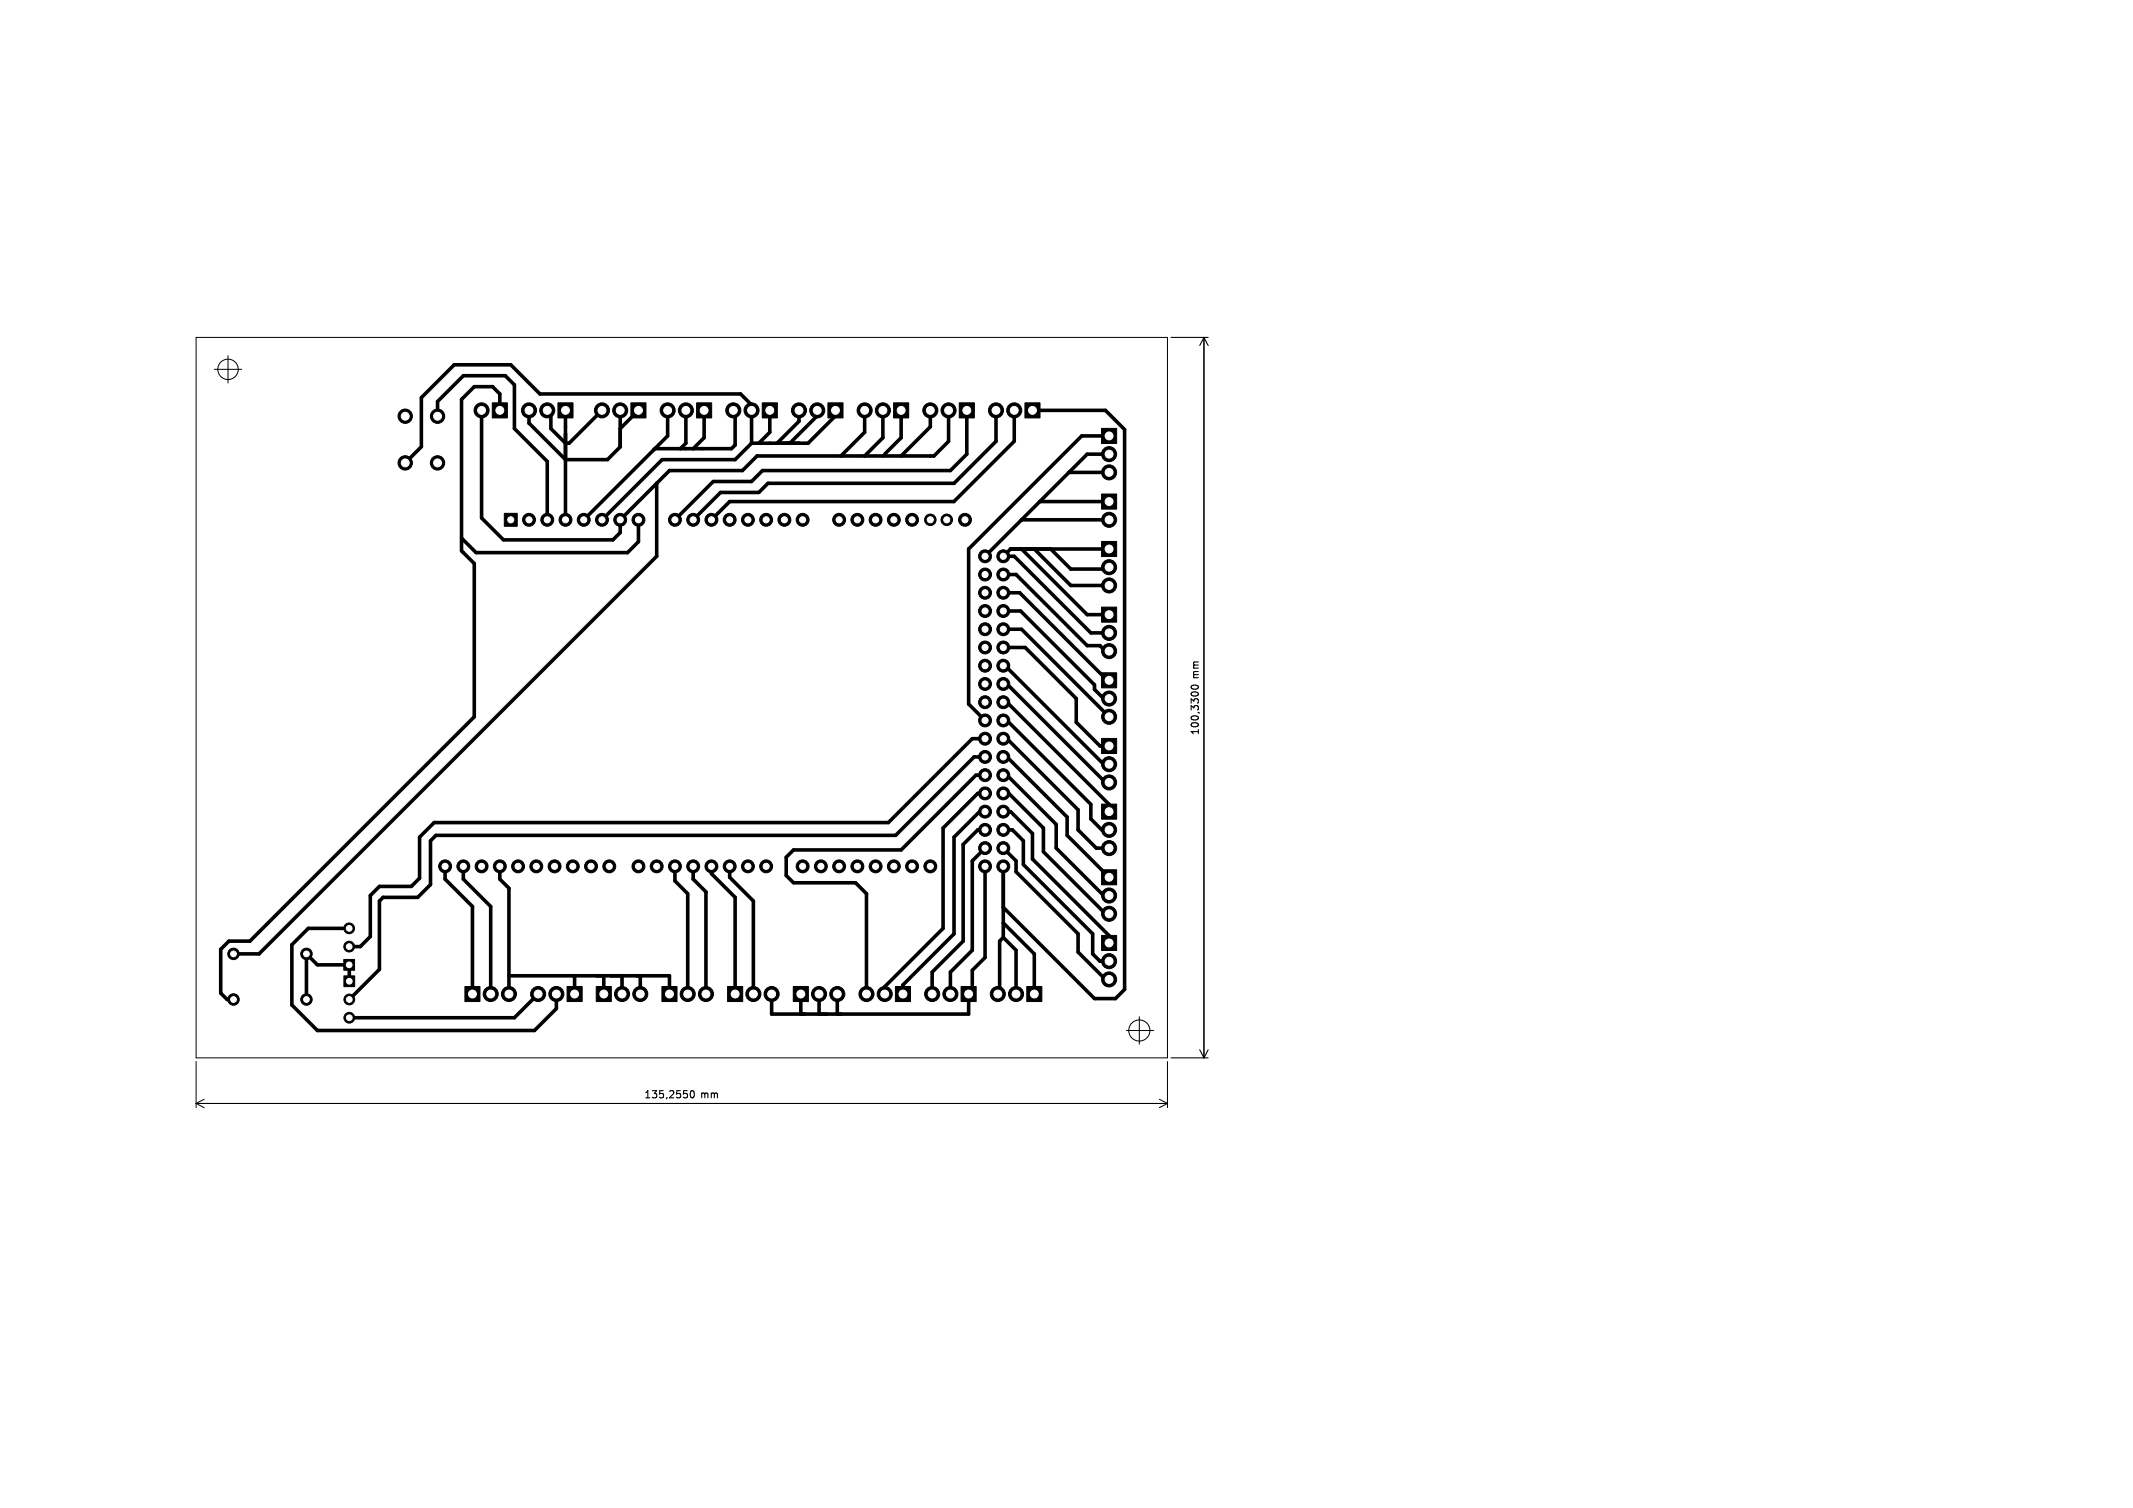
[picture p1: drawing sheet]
<svg xmlns="http://www.w3.org/2000/svg" width="297mm" height="210mm" viewBox="0 0 297 210" stroke-linecap="round" stroke-linejoin="round" font-family="sans-serif">
<defs><g id="words">
<g font-size="1.4">
<text x="167.2" y="94.5" transform="rotate(-90 167.2 94.5)">mm</text>
<text x="167.2" y="102.4" transform="rotate(-90 167.2 102.4)">100,3300</text>
<text x="89.6" y="153.2">135,2550</text>
<text x="97.6" y="153.2">mm</text>
</g>
</g></defs>
<g fill="#000" stroke="#000" stroke-width=".14">
<path d="M68.5 56.1h2.1v2.1h-2.1zM77.7 56.1h2.1v2.1h-2.1zM87.8 56.1h2.2v2.1h-2.2zM97 56.1h2.1v2.1h-2.1zM106.1 56.1h2.1v2.1h-2.1zM115.3 56.1h2.1v2.1h-2.1zM124.4 56.1h2.1v2.1h-2.1zM133.6 56.1h2.1v2.1h-2.1zM142.7 56.1h2.1v2.1h-2.1zM153.4 59.7h2.1v2.1h-2.1zM70.2 71.5h1.8v1.8h-1.8zM153.4 68.8h2.1v2.1h-2.1z"/>
<path d="M153.4 75.4h2.1v2.1h-2.1zM153.4 93.7h2.1v2.1h-2.1zM153.4 84.5h2.1v2.1h-2.1zM153.4 102.8h2.1v2.1h-2.1zM153.4 112h2.1v2.1h-2.1zM47.9 135.9h1.5v1.5h-1.5zM47.9 133.6h1.5v1.5h-1.5zM64.7 137.4h2.1v2.1h-2.1zM79 137.4h2.1v2.1h-2.1zM83 137.4h2.1v2.1h-2.1zM92.2 137.4h2.1v2.1h-2.1zM101.3 137.4h2.1v2.1h-2.1z"/>
<path d="M110.5 137.4h2.1v2.1h-2.1zM124.7 137.4h2.1v2.1h-2.1zM133.8 137.4h2.1v2.1h-2.1zM143 137.4h2.1v2.1h-2.1zM153.4 121.1h2.1v2.1h-2.1zM153.4 130.3h2.1v2.1h-2.1z"/>
<circle cx="56.4" cy="58" r="1"/>
<circle cx="60.9" cy="58" r="1"/>
<circle cx="67.1" cy="57.1" r="1.05"/>
<circle cx="73.7" cy="57.1" r="1.05"/>
<circle cx="76.2" cy="57.1" r="1.05"/>
<circle cx="83.8" cy="57.1" r="1.05"/>
<circle cx="86.4" cy="57.1" r="1.05"/>
<circle cx="93" cy="57.1" r="1.05"/>
<circle cx="95.5" cy="57.1" r="1.05"/>
<circle cx="102.1" cy="57.1" r="1.05"/>
<circle cx="104.6" cy="57.1" r="1.05"/>
<circle cx="111.3" cy="57.1" r="1.05"/>
<circle cx="113.8" cy="57.1" r="1.05"/>
<circle cx="120.4" cy="57.1" r="1.05"/>
<circle cx="122.9" cy="57.1" r="1.05"/>
<circle cx="129.5" cy="57.1" r="1.05"/>
<circle cx="132.1" cy="57.1" r="1.05"/>
<circle cx="138.7" cy="57.1" r="1.05"/>
<circle cx="141.2" cy="57.1" r="1.05"/>
<circle cx="56.4" cy="64.5" r="1"/>
<circle cx="60.9" cy="64.5" r="1"/>
<circle cx="73.7" cy="72.4" r=".9"/>
<circle cx="76.2" cy="72.4" r=".9"/>
<circle cx="78.7" cy="72.4" r=".9"/>
<circle cx="81.3" cy="72.4" r=".9"/>
<circle cx="83.8" cy="72.4" r=".9"/>
<circle cx="86.4" cy="72.4" r=".9"/>
<circle cx="88.9" cy="72.4" r=".9"/>
<circle cx="94" cy="72.4" r=".9"/>
<circle cx="96.5" cy="72.4" r=".9"/>
<circle cx="99.1" cy="72.4" r=".9"/>
<circle cx="101.6" cy="72.4" r=".9"/>
<circle cx="104.1" cy="72.4" r=".9"/>
<circle cx="106.7" cy="72.4" r=".9"/>
<circle cx="109.2" cy="72.4" r=".9"/>
<circle cx="111.8" cy="72.4" r=".9"/>
<circle cx="116.8" cy="72.4" r=".9"/>
<circle cx="119.4" cy="72.4" r=".9"/>
<circle cx="121.9" cy="72.4" r=".9"/>
<circle cx="124.5" cy="72.4" r=".9"/>
<circle cx="127" cy="72.4" r=".9"/>
<circle cx="129.5" cy="72.4" r=".8"/>
<circle cx="131.8" cy="72.4" r=".8"/>
<circle cx="134.4" cy="72.4" r=".9"/>
<circle cx="137.2" cy="77.5" r=".9"/>
<circle cx="139.7" cy="77.5" r=".9"/>
<circle cx="154.4" cy="79" r="1.05"/>
<circle cx="154.4" cy="65.8" r="1.05"/>
<circle cx="154.4" cy="63.2" r="1.05"/>
<circle cx="154.4" cy="72.4" r="1.05"/>
<circle cx="137.2" cy="80" r=".9"/>
<circle cx="137.2" cy="97.8" r=".9"/>
<circle cx="137.2" cy="90.2" r=".9"/>
<circle cx="137.2" cy="92.7" r=".9"/>
<circle cx="137.2" cy="82.5" r=".9"/>
<circle cx="137.2" cy="95.2" r=".9"/>
<circle cx="137.2" cy="85.1" r=".9"/>
<circle cx="137.2" cy="87.6" r=".9"/>
<circle cx="139.7" cy="97.8" r=".9"/>
<circle cx="139.7" cy="95.2" r=".9"/>
<circle cx="139.7" cy="85.1" r=".9"/>
<circle cx="139.7" cy="87.6" r=".9"/>
<circle cx="139.7" cy="82.5" r=".9"/>
<circle cx="139.7" cy="92.7" r=".9"/>
<circle cx="139.7" cy="90.2" r=".9"/>
<circle cx="139.7" cy="80" r=".9"/>
<circle cx="154.4" cy="99.8" r="1.05"/>
<circle cx="154.4" cy="90.7" r="1.05"/>
<circle cx="154.4" cy="88.1" r="1.05"/>
<circle cx="154.4" cy="81.5" r="1.05"/>
<circle cx="154.4" cy="97.3" r="1.05"/>
<circle cx="137.2" cy="113" r=".9"/>
<circle cx="137.2" cy="110.5" r=".9"/>
<circle cx="137.2" cy="102.9" r=".9"/>
<circle cx="137.2" cy="100.3" r=".9"/>
<circle cx="137.2" cy="107.9" r=".9"/>
<circle cx="137.2" cy="115.6" r=".9"/>
<circle cx="137.2" cy="105.4" r=".9"/>
<circle cx="137.2" cy="118.1" r=".9"/>
<circle cx="139.7" cy="105.4" r=".9"/>
<circle cx="139.7" cy="110.5" r=".9"/>
<circle cx="139.7" cy="107.9" r=".9"/>
<circle cx="139.7" cy="115.6" r=".9"/>
<circle cx="139.7" cy="113" r=".9"/>
<circle cx="139.7" cy="102.9" r=".9"/>
<circle cx="139.7" cy="118.1" r=".9"/>
<circle cx="139.7" cy="100.3" r=".9"/>
<circle cx="154.4" cy="115.6" r="1.05"/>
<circle cx="154.4" cy="109" r="1.05"/>
<circle cx="154.4" cy="118.1" r="1.05"/>
<circle cx="154.4" cy="106.4" r="1.05"/>
<circle cx="32.5" cy="139.2" r=".8"/>
<circle cx="32.5" cy="132.8" r=".8"/>
<circle cx="42.7" cy="139.2" r=".8"/>
<circle cx="42.7" cy="132.8" r=".8"/>
<circle cx="48.6" cy="129.3" r=".75"/>
<circle cx="48.6" cy="131.8" r=".75"/>
<circle cx="48.6" cy="139.2" r=".75"/>
<circle cx="62" cy="120.6" r=".9"/>
<circle cx="64.5" cy="120.6" r=".9"/>
<circle cx="67.1" cy="120.6" r=".9"/>
<circle cx="68.3" cy="138.4" r="1.05"/>
<circle cx="69.6" cy="120.6" r=".9"/>
<circle cx="70.9" cy="138.4" r="1.05"/>
<circle cx="72.1" cy="120.6" r=".9"/>
<circle cx="74.7" cy="120.6" r=".9"/>
<circle cx="74.9" cy="138.4" r="1.05"/>
<circle cx="77.2" cy="120.6" r=".9"/>
<circle cx="77.5" cy="138.4" r="1.05"/>
<circle cx="79.8" cy="120.6" r=".9"/>
<circle cx="82.3" cy="120.6" r=".9"/>
<circle cx="84.8" cy="120.6" r=".9"/>
<circle cx="86.6" cy="138.4" r="1.05"/>
<circle cx="88.9" cy="120.6" r=".9"/>
<circle cx="89.2" cy="138.4" r="1.05"/>
<circle cx="91.4" cy="120.6" r=".9"/>
<circle cx="94" cy="120.6" r=".9"/>
<circle cx="95.8" cy="138.4" r="1.05"/>
<circle cx="96.5" cy="120.6" r=".9"/>
<circle cx="98.3" cy="138.4" r="1.05"/>
<circle cx="99.1" cy="120.6" r=".9"/>
<circle cx="101.6" cy="120.6" r=".9"/>
<circle cx="104.1" cy="120.6" r=".9"/>
<circle cx="104.9" cy="138.4" r="1.05"/>
<circle cx="106.7" cy="120.6" r=".9"/>
<circle cx="107.4" cy="138.4" r="1.05"/>
<circle cx="111.8" cy="120.6" r=".9"/>
<circle cx="114" cy="138.4" r="1.05"/>
<circle cx="114.3" cy="120.6" r=".9"/>
<circle cx="116.6" cy="138.4" r="1.05"/>
<circle cx="116.8" cy="120.6" r=".9"/>
<circle cx="119.4" cy="120.6" r=".9"/>
<circle cx="120.6" cy="138.4" r="1.05"/>
<circle cx="121.9" cy="120.6" r=".9"/>
<circle cx="123.2" cy="138.4" r="1.05"/>
<circle cx="124.5" cy="120.6" r=".9"/>
<circle cx="127" cy="120.6" r=".9"/>
<circle cx="129.5" cy="120.6" r=".9"/>
<circle cx="129.8" cy="138.4" r="1.05"/>
<circle cx="132.3" cy="138.4" r="1.05"/>
<circle cx="137.2" cy="120.6" r=".9"/>
<circle cx="138.9" cy="138.4" r="1.05"/>
<circle cx="139.7" cy="120.6" r=".9"/>
<circle cx="141.5" cy="138.4" r="1.05"/>
<circle cx="154.4" cy="124.7" r="1.05"/>
<circle cx="154.4" cy="127.3" r="1.05"/>
<circle cx="154.4" cy="136.4" r="1.05"/>
<circle cx="154.4" cy="133.9" r="1.05"/>
<circle cx="48.6" cy="141.7" r=".75"/>
</g>
<g fill="none" stroke="#000" stroke-width=".5">
<path d="M60.9 58v-2.1l3.6-3.6h5.9l1.2 1.3v6.1l4.6 4.6v8.1M67.1 57.2v14.9l3 3.1h15.2l1.1-1v-1.8l6.8-6.9h10.2l2-2h24.6l2.1-2v-4.3M69.6 57.2v-2.3l-1-1.1h-2.6l-1.7 1.8v21.1l1.7 1.8v21.3l-31.2 31.3h-2.9l-1.2 1.1v6.1l.9 .9h.9M73.7 57.2v1.7l5 5.1h5.9l1.8-1.8v-5M76.2 57.2l.5 .5v2l2 2h.5l4.6-4.5M78.7 57.2v15.2M88.9 57.2l-2.5 2.5M93 57.2v3.5l-11.7 11.7M95.5 57.2v4.5l-.8 .8M98 57.2v3.8l-1.5 1.5M102.1 57.2l.3 .2v4.6l-.5 .5h-10.7M107.2 57.2v3l-1.5 1.5"/>
<path d="M111.3 57.2v1.5l-3.1 3M113.8 57.2v.7l-3.8 3.8M116.3 57.2v.7l-3.8 3.8h-7.9M120.4 57.2v3l-3.3 3.3M122.9 57.2v3.8l-2.5 2.5M125.5 57.2v3.8l-2.3 2.2M129.5 57.2v2.2l-4 4.1M134.6 57.2v6l-2.3 2.3h-26.1l-1.6 1.6h-5.3l-5.3 5.3M138.7 57.2v4.3l-5.9 5.8h-25.9l-1.2 1.3h-5.4l-3.8 3.8M141.2 57.2v4.3l-8.4 8.4h-31.2l-2.5 2.5M143.8 57.2h10.1l2.7 2.6v78l-1.3 1.3h-2.9l-12.7-12.7M88.9 72.4v3l-1.5 1.6h-21.1l-2-2.1"/>
<path d="M91.4 67.3v10.2l-55.3 55.3h-3.6M104.6 61.7l-2.2 2.3h-10.2l-8.4 8.4M104.6 61.7v-5.3l-1.5-1.5h-27.9l-4.1-4.1h-7.9l-4.5 4.6v6.8l-2.3 2.3M142.2 72.4h12.2M142.2 76.5l9.2 9.1h3M144 76.5l5.1 5h5.3M144.8 69.9h9.6M146.3 76.5l2.8 2.7h5.1l.2-.2M148.8 65.8h5.6M154.4 60.7h-3.8l-15.7 15.8v21.5l2.3 2.3M154.4 63.2h-3l-14.2 14.3M154.4 76.5h-13.7l-1 1h1.5l10.7 10.6h2.5"/>
<path d="M139.7 97.8h.5l14.2 14.2v1M139.7 95.3h.5l13.7 13.7h.5M139.7 92.7h.3l13.7 13.7h.7M139.7 90.2h3l7.2 7.1v3.3l3.3 3.3h1.2M139.7 87.6h2.5l12.2 12.2M139.7 85.1h2.4l10.3 10.3v.6l1.3 1.3h.7M139.7 82.6h2.3l12.2 12.1h.2M139.7 80h1.8l9.9 9.9h1.8l.7 .8h.5M137.2 118.1l-1.8 1.8v12.4l-3.1 3.1v3M137.2 115.6h-1.1l-2 2v13.5l-4.3 4.3v3M137.2 113h-.8l-3.6 3.6v13.4l-7.1 7.2v1.2M137.2 110.5h-1.1l-4.8 4.8v14l-8.1 8.1v1"/>
<path d="M137.2 108h-1.3l-10.4 10.4h-15l-1 1v2.5l1 1h8.6l1.5 1.6v13.9M137.2 105.4h-1.6l-10.9 10.9h-64l-.8 .8v6.1l-1.7 1.8h-4.9l-.5 .5v9.5l-4.2 4.2M137.2 102.9h-1.8l-11.7 11.7h-63.2l-2.1 2v5.7l-1.1 1.1h-4.5l-1.2 1.3v5.7l-1.4 1.4h-1.6M139.7 118.1l1.8 1.8v1.5l8.6 8.6v2.6l3.8 3.8h.5M139.7 102.9h.5l9.9 9.9v2.8l2.6 2.5h1.7M139.7 115.6h1.3l1.5 1.5v3.3l9.6 9.6v2.8l1.1 1.1h1.2M139.7 100.3h.5l11.7 11.7v2l1.5 1.6h1M139.7 113h1l3.1 3.1v3.5l10.6 10.7v1M139.7 110.5h.8l4.8 4.8v3.3l8.6 8.7h.5M139.7 108h.5l6.9 6.8v3.3l6.6 6.6h.7M139.7 105.4h.5l8.4 8.4v2.5l5.8 5.9M48.6 129.3h-5.7l-2.3 2.3v8.4l3.6 3.5h30.2l3.1-3v-2.1"/>
<path d="M48.6 134.4h.1M48.6 134.4h-4.4l-1.5-1.6v6.4M48.6 134.4v2.3M62 120.7v1.7l3.8 3.8v12.2M64.5 120.7v1.7l3.8 3.8v12.2M69.6 120.7v1.7l1.3 1.3v14.7M70.9 135.9h22.3v2.5M74.9 138.4l-3.3 3.3h-23M80 135.9v2.5M84.1 135.9v2.5M86.6 135.9v2.5M89.2 135.9v2.5"/>
<path d="M94 120.7v2l1.8 1.8v13.9M96.5 120.7v1.7l1.8 1.8v14.2M99.1 120.7v1l3.3 3.3v13.4M101.6 120.7v1.5l3.3 3.3v12.9M111.5 138.4v2.8M114 138.4v2.8M116.6 138.4v2.8M137.2 120.7v12.7l-1.8 1.7v2.8l-.5 .5v2.8h-27.5v-2.8M139.7 128.5l4.3 4.3v5.6M139.7 130.6l1.8 1.7v6.1M139.7 130.6l-.5 .5v7.1l-.3 .2M139.7 120.7v9.9"/>
</g>
<g fill="#fff" stroke="#fff" stroke-width=".14">
<circle cx="65.8" cy="138.4" r=".55"/>
<circle cx="68.3" cy="138.4" r=".55"/>
<circle cx="70.9" cy="138.4" r=".55"/>
<circle cx="154.4" cy="122.2" r=".55"/>
<circle cx="154.4" cy="124.7" r=".55"/>
<circle cx="154.4" cy="127.3" r=".55"/>
<circle cx="154.4" cy="60.7" r=".55"/>
<circle cx="154.4" cy="63.2" r=".55"/>
<circle cx="154.4" cy="65.8" r=".55"/>
<circle cx="98" cy="57.2" r=".55"/>
<circle cx="95.5" cy="57.2" r=".55"/>
<circle cx="93" cy="57.2" r=".55"/>
<circle cx="154.4" cy="94.7" r=".55"/>
<circle cx="154.4" cy="97.3" r=".55"/>
<circle cx="154.4" cy="99.8" r=".55"/>
<circle cx="154.4" cy="85.6" r=".55"/>
<circle cx="154.4" cy="88.1" r=".55"/>
<circle cx="154.4" cy="90.7" r=".55"/>
<circle cx="42.7" cy="132.8" r=".4"/>
<circle cx="32.5" cy="132.8" r=".4"/>
<circle cx="48.6" cy="136.7" r=".4"/>
<circle cx="48.6" cy="139.2" r=".4"/>
<circle cx="48.6" cy="141.7" r=".4"/>
<circle cx="56.4" cy="64.5" r=".55"/>
<circle cx="56.4" cy="58" r=".55"/>
<circle cx="60.9" cy="64.5" r=".55"/>
<circle cx="60.9" cy="58" r=".55"/>
<circle cx="84.1" cy="138.4" r=".55"/>
<circle cx="86.6" cy="138.4" r=".55"/>
<circle cx="89.2" cy="138.4" r=".55"/>
<circle cx="154.4" cy="103.9" r=".55"/>
<circle cx="154.4" cy="106.4" r=".55"/>
<circle cx="154.4" cy="109" r=".55"/>
<circle cx="48.6" cy="134.4" r=".4"/>
<circle cx="48.6" cy="131.8" r=".4"/>
<circle cx="48.6" cy="129.3" r=".4"/>
<circle cx="134.9" cy="138.4" r=".55"/>
<circle cx="132.3" cy="138.4" r=".55"/>
<circle cx="129.8" cy="138.4" r=".55"/>
<circle cx="102.4" cy="138.4" r=".55"/>
<circle cx="104.9" cy="138.4" r=".55"/>
<circle cx="107.4" cy="138.4" r=".55"/>
<circle cx="154.4" cy="113" r=".55"/>
<circle cx="154.4" cy="115.6" r=".55"/>
<circle cx="154.4" cy="118.1" r=".55"/>
<circle cx="88.9" cy="57.2" r=".55"/>
<circle cx="86.4" cy="57.2" r=".55"/>
<circle cx="83.8" cy="57.2" r=".55"/>
<circle cx="154.4" cy="131.3" r=".55"/>
<circle cx="154.4" cy="133.9" r=".55"/>
<circle cx="154.4" cy="136.4" r=".55"/>
<circle cx="125.7" cy="138.4" r=".55"/>
<circle cx="123.2" cy="138.4" r=".55"/>
<circle cx="120.7" cy="138.4" r=".55"/>
<circle cx="143.8" cy="57.2" r=".55"/>
<circle cx="141.2" cy="57.2" r=".55"/>
<circle cx="138.7" cy="57.2" r=".55"/>
<circle cx="144" cy="138.4" r=".55"/>
<circle cx="141.5" cy="138.4" r=".55"/>
<circle cx="138.9" cy="138.4" r=".55"/>
<circle cx="93.2" cy="138.4" r=".55"/>
<circle cx="95.8" cy="138.4" r=".55"/>
<circle cx="98.3" cy="138.4" r=".55"/>
<circle cx="80" cy="138.4" r=".55"/>
<circle cx="77.5" cy="138.4" r=".55"/>
<circle cx="74.9" cy="138.4" r=".55"/>
<circle cx="125.5" cy="57.2" r=".55"/>
<circle cx="122.9" cy="57.2" r=".55"/>
<circle cx="120.4" cy="57.2" r=".55"/>
<circle cx="116.3" cy="57.2" r=".55"/>
<circle cx="113.8" cy="57.2" r=".55"/>
<circle cx="111.3" cy="57.2" r=".55"/>
<circle cx="69.6" cy="57.2" r=".55"/>
<circle cx="67.1" cy="57.2" r=".55"/>
<circle cx="154.4" cy="69.9" r=".55"/>
<circle cx="154.4" cy="72.4" r=".55"/>
<circle cx="134.6" cy="57.2" r=".55"/>
<circle cx="132.1" cy="57.2" r=".55"/>
<circle cx="129.5" cy="57.2" r=".55"/>
<circle cx="154.4" cy="76.5" r=".55"/>
<circle cx="154.4" cy="79" r=".55"/>
<circle cx="154.4" cy="81.5" r=".55"/>
<circle cx="111.5" cy="138.4" r=".55"/>
<circle cx="114" cy="138.4" r=".55"/>
<circle cx="116.6" cy="138.4" r=".55"/>
<circle cx="107.2" cy="57.2" r=".55"/>
<circle cx="104.6" cy="57.2" r=".55"/>
<circle cx="102.1" cy="57.2" r=".55"/>
<circle cx="32.5" cy="139.2" r=".4"/>
<circle cx="42.7" cy="139.2" r=".4"/>
<circle cx="78.7" cy="57.2" r=".55"/>
<circle cx="76.2" cy="57.2" r=".55"/>
<circle cx="73.7" cy="57.2" r=".55"/>
<circle cx="106.7" cy="120.7" r=".42"/>
<circle cx="104.1" cy="120.7" r=".42"/>
<circle cx="101.6" cy="120.7" r=".42"/>
<circle cx="99.1" cy="120.7" r=".42"/>
<circle cx="78.7" cy="72.4" r=".42"/>
<circle cx="96.5" cy="120.7" r=".42"/>
<circle cx="94" cy="120.7" r=".42"/>
<circle cx="81.3" cy="72.4" r=".42"/>
<circle cx="137.2" cy="120.7" r=".42"/>
<circle cx="139.7" cy="120.7" r=".42"/>
<circle cx="91.4" cy="120.7" r=".42"/>
<circle cx="88.9" cy="120.7" r=".42"/>
<circle cx="84.8" cy="120.7" r=".42"/>
<circle cx="82.3" cy="120.7" r=".42"/>
<circle cx="79.8" cy="120.7" r=".42"/>
<circle cx="77.2" cy="120.7" r=".42"/>
<circle cx="74.7" cy="120.7" r=".42"/>
<circle cx="72.1" cy="120.7" r=".42"/>
<circle cx="111.8" cy="120.7" r=".42"/>
<circle cx="114.3" cy="120.7" r=".42"/>
<circle cx="116.8" cy="120.7" r=".42"/>
<circle cx="119.4" cy="120.7" r=".42"/>
<circle cx="121.9" cy="120.7" r=".42"/>
<circle cx="124.5" cy="120.7" r=".42"/>
<circle cx="127" cy="120.7" r=".42"/>
<circle cx="129.5" cy="120.7" r=".42"/>
<circle cx="137.2" cy="118.1" r=".42"/>
<circle cx="139.7" cy="118.1" r=".42"/>
<circle cx="137.2" cy="115.6" r=".42"/>
<circle cx="139.7" cy="115.6" r=".42"/>
<circle cx="137.2" cy="113" r=".42"/>
<circle cx="139.7" cy="113" r=".42"/>
<circle cx="137.2" cy="110.5" r=".42"/>
<circle cx="139.7" cy="110.5" r=".42"/>
<circle cx="137.2" cy="108" r=".42"/>
<circle cx="139.7" cy="108" r=".42"/>
<circle cx="137.2" cy="105.4" r=".42"/>
<circle cx="139.7" cy="105.4" r=".42"/>
<circle cx="137.2" cy="102.9" r=".42"/>
<circle cx="139.7" cy="102.9" r=".42"/>
<circle cx="137.2" cy="100.3" r=".42"/>
<circle cx="139.7" cy="100.3" r=".42"/>
<circle cx="137.2" cy="97.8" r=".42"/>
<circle cx="139.7" cy="97.8" r=".42"/>
<circle cx="137.2" cy="95.3" r=".42"/>
<circle cx="139.7" cy="95.3" r=".42"/>
<circle cx="137.2" cy="92.7" r=".42"/>
<circle cx="139.7" cy="92.7" r=".42"/>
<circle cx="137.2" cy="90.2" r=".42"/>
<circle cx="139.7" cy="90.2" r=".42"/>
<circle cx="137.2" cy="87.6" r=".42"/>
<circle cx="139.7" cy="87.6" r=".42"/>
<circle cx="137.2" cy="85.1" r=".42"/>
<circle cx="139.7" cy="85.1" r=".42"/>
<circle cx="137.2" cy="82.6" r=".42"/>
<circle cx="139.7" cy="82.6" r=".42"/>
<circle cx="137.2" cy="80" r=".42"/>
<circle cx="139.7" cy="80" r=".42"/>
<circle cx="94" cy="72.4" r=".42"/>
<circle cx="96.5" cy="72.4" r=".42"/>
<circle cx="99.1" cy="72.4" r=".42"/>
<circle cx="101.6" cy="72.4" r=".42"/>
<circle cx="104.1" cy="72.4" r=".42"/>
<circle cx="106.7" cy="72.4" r=".42"/>
<circle cx="109.2" cy="72.4" r=".42"/>
<circle cx="111.8" cy="72.4" r=".42"/>
<circle cx="116.8" cy="72.4" r=".42"/>
<circle cx="119.4" cy="72.4" r=".42"/>
<circle cx="121.9" cy="72.4" r=".42"/>
<circle cx="124.5" cy="72.4" r=".42"/>
<circle cx="127" cy="72.4" r=".42"/>
<circle cx="129.5" cy="72.4" r=".42"/>
<circle cx="131.8" cy="72.4" r=".42"/>
<circle cx="134.4" cy="72.4" r=".42"/>
<circle cx="67.1" cy="120.7" r=".42"/>
<circle cx="83.8" cy="72.4" r=".42"/>
<circle cx="86.4" cy="72.4" r=".42"/>
<circle cx="69.6" cy="120.7" r=".42"/>
<circle cx="137.2" cy="77.5" r=".42"/>
<circle cx="139.7" cy="77.5" r=".42"/>
<circle cx="73.7" cy="72.4" r=".42"/>
<circle cx="71.1" cy="72.4" r=".42"/>
<circle cx="76.2" cy="72.4" r=".42"/>
<circle cx="62" cy="120.7" r=".42"/>
<circle cx="64.5" cy="120.7" r=".42"/>
<circle cx="88.9" cy="72.4" r=".42"/>
</g>
<g fill="none" stroke="#000" stroke-width=".14">
<path d="M27.3 47h135.3v100.3h-135.3zM29.8 51.4h3.9M31.7 49.5v3.8M27.3 147.8v6.5M27.3 153.7h135.3M27.3 153.7l1.1 .6M28.4 153.1l-1.1 .6M156.8 143.5h3.9M158.6 141.6v3.8M161.4 153.1l1.2 .6M162.6 147.8v6.5M162.6 153.7l-1.2 .6"/>
<circle cx="31.8" cy="51.4" r="1.42"/>
<circle cx="158.6" cy="143.5" r="1.47"/>
</g>
<path d="M163.1 47h5.1M167.6 47v100.3M167.6 47l.6 1.1M167.6 47l-.5 1.1M165.9 95.6a.59 .59 0 0 1 1 .1 .57 .57 0 0 1-1-.1zM96.3 151.9a.53 .53 0 0 1 .4 .5 .53 .53 0 0 1-.4 .5 .67 .67 0 0 1 0-1zM163.1 147.3h5.1M167.1 146.2l.5 1.1M168.2 146.2l-.6 1.1" fill="none" stroke="#000" stroke-width=".15"/>
<use href="#words"/>
</svg>
